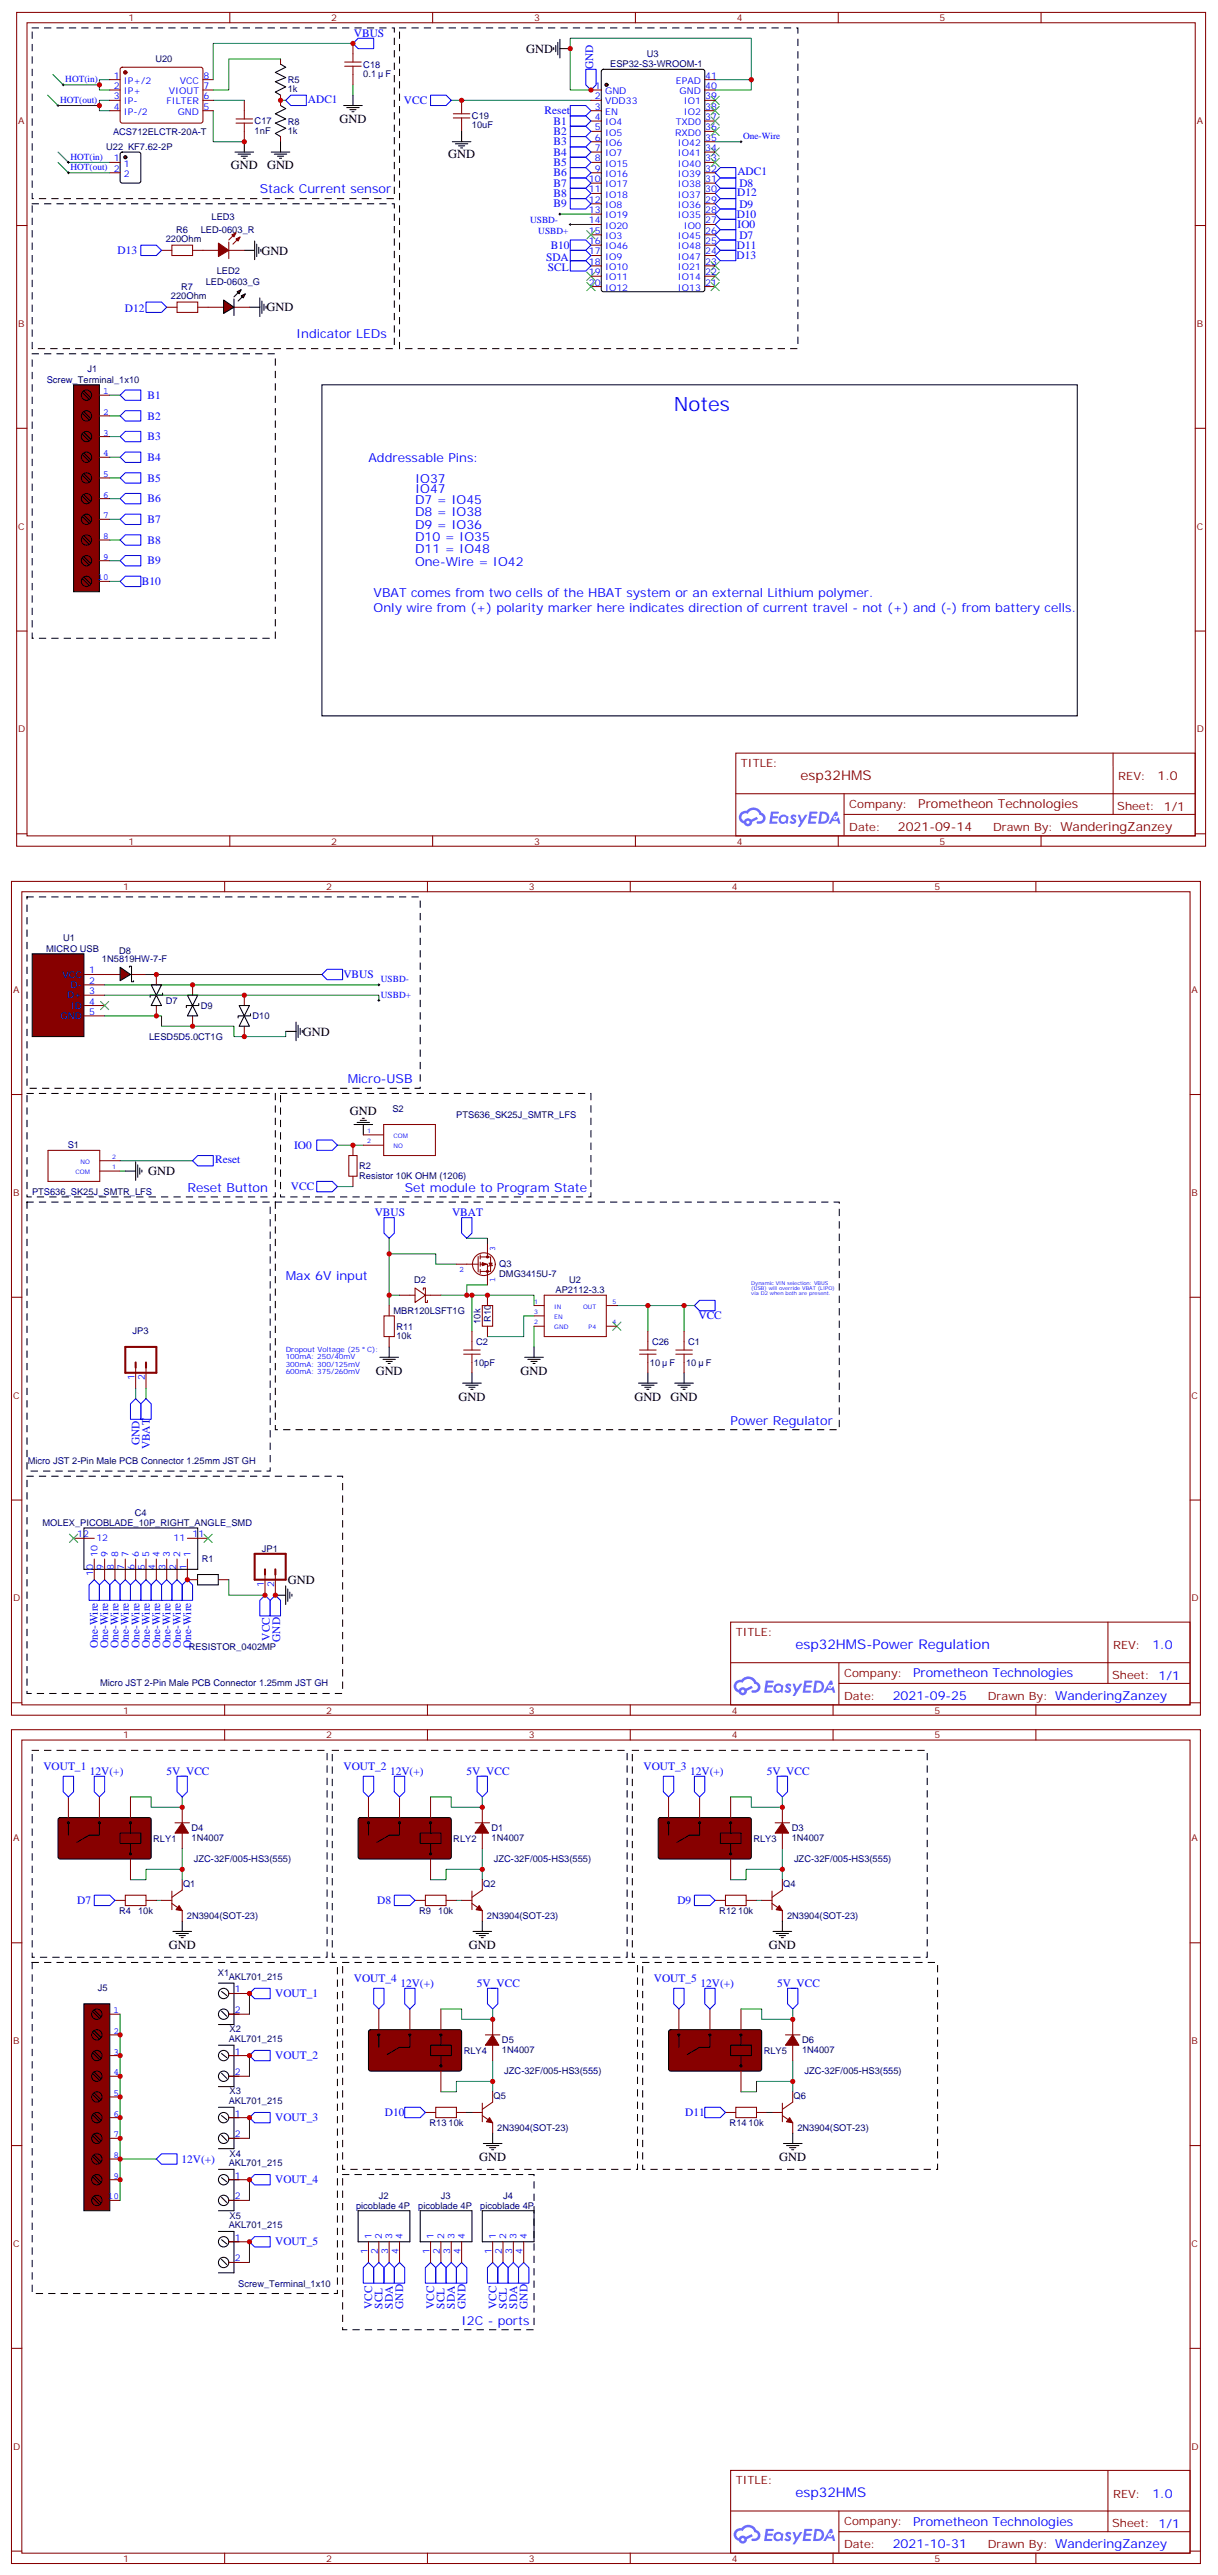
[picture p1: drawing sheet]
<svg xmlns="http://www.w3.org/2000/svg" width="415mm" height="878mm" viewBox="0 0 415 878" stroke-linecap="round" stroke-linejoin="round" font-family="sans-serif">
<defs><g id="words">
<text font-size="6.7" fill="#00f" x="229.7" y="140.1">Notes</text>
<text font-size="4.6" fill="#800" x="273" y="265.8">esp32HMS</text>
<g font-size="4.6" fill="#00f">
<text x="271.2" y="562.2">esp32HMS-Power Regulation</text>
<text x="271.2" y="851.5">esp32HMS</text>
</g>
<g font-size="4.2">
<text x="179.4" y="18">GND</text>
<text x="115.8" y="42.1">GND</text>
<text x="152.8" y="54">GND</text>
<text x="78.7" y="57.5">GND</text>
<text x="91.1" y="57.5">GND</text>
<text x="89.1" y="86.8">GND</text>
<text x="90.9" y="106.2">GND</text>
<text x="103.2" y="353.2">GND</text>
<text x="119.3" y="380.3">GND</text>
<text x="50.5" y="400.7">GND</text>
<text x="128.1" y="468.9">GND</text>
<text x="177.5" y="468.9">GND</text>
<text x="156.3" y="477.7">GND</text>
<text x="216.3" y="477.7">GND</text>
<text x="228.6" y="477.7">GND</text>
<text x="98.1" y="540.1">GND</text>
<text x="57.5" y="664.7">GND</text>
<text x="159.8" y="664.7">GND</text>
<text x="262.1" y="664.7">GND</text>
<text x="163.4" y="737">GND</text>
<text x="265.7" y="737">GND</text>
</g>
<g font-size="4.2" fill="#00f">
<text x="88.6" y="66">Stack Current sensor</text>
<text x="100.9" y="115.4">Indicator LEDs</text>
<text x="125.6" y="157.7">Addressable Pins:</text>
<text x="141.5" y="164.7">IO37</text>
<text x="141.5" y="168.3">IO47</text>
<text x="141.5" y="171.8">D7 = IO45</text>
<text x="141.5" y="176">D8 = IO38</text>
<text x="141.5" y="180.3">D9 = IO36</text>
<text x="141.5" y="184.5">D10 = IO35</text>
<text x="141.5" y="188.7">D11 = IO48</text>
<text x="141.5" y="193">One-Wire = IO42</text>
<text x="127.4" y="203.6">VBAT comes from two cells of the HBAT system or an external Lithium polymer.</text>
<text x="127.4" y="208.8">Only wire from (+) polarity marker here indicates direction of current travel - not (+) and (-) from battery cells.</text>
<text x="118.6" y="369.4">Micro-USB</text>
<text x="63.9" y="406.4">Reset Button</text>
<text x="138" y="406.4">Set module to Program State</text>
<text x="97.4" y="436.4">Max 6V input</text>
<text x="249.1" y="485.8">Power Regulator</text>
<text x="392.9" y="562.4">1.0</text>
<text x="311.3" y="572">Prometheon Technologies</text>
<text x="304.3" y="579.8">2021-09-25</text>
<text x="157.4" y="792.7">I2C - ports</text>
<text x="392.9" y="851.7">1.0</text>
<text x="311.3" y="861.3">Prometheon Technologies</text>
<text x="304.3" y="869.1">2021-10-31</text>
</g>
<g font-size="4.2" fill="#800">
<text x="394.7" y="266.1">1.0</text>
<text x="313" y="275.6">Prometheon Technologies</text>
<text x="306.1" y="283.4">2021-09-14</text>
</g>
<g font-size="3.9" fill="#00f">
<text x="120.7" y="12.6">VBUS</text>
<text x="202.2" y="23.7" transform="rotate(-90 202.2 23.7)">GND</text>
<text x="105" y="35">ADC1</text>
<text x="137.7" y="35.5">VCC</text>
<text x="185.7" y="39">Reset</text>
<text x="188.7" y="42.5">B1</text>
<text x="188.7" y="46.1">B2</text>
<text x="188.7" y="49.6">B3</text>
<text x="188.7" y="53.1">B4</text>
<text x="188.7" y="56.6">B5</text>
<text x="251.4" y="59.7">ADC1</text>
<text x="188.7" y="60.2">B6</text>
<text x="188.7" y="63.7">B7</text>
<text x="252.1" y="63.7">D8</text>
<text x="188.7" y="67.2">B8</text>
<text x="188.7" y="70.7">B9</text>
<text x="251.4" y="66.7">D12</text>
<text x="252.1" y="70.8">D9</text>
<text x="251.2" y="74.3">D10</text>
<text x="251.5" y="77.8">IO0</text>
<text x="252.1" y="81.4">D7</text>
<text x="40.1" y="86.7">D13</text>
<text x="186.2" y="88.9">SDA</text>
<text x="187.8" y="84.9">B10</text>
<text x="251.1" y="88.4">D13</text>
<text x="251.2" y="84.8">D11</text>
<text x="186.8" y="92.4">SCL</text>
<text x="42.6" y="106.5">D12</text>
<text x="50.3" y="136.1">B1</text>
<text x="50.3" y="143.1">B2</text>
<text x="50.3" y="150.1">B3</text>
<text x="50.3" y="157.2">B4</text>
<text x="50.3" y="164.2">B5</text>
<text x="50.3" y="171.3">B6</text>
<text x="50.3" y="178.4">B7</text>
<text x="50.3" y="185.4">B8</text>
<text x="50.3" y="192.5">B9</text>
<text x="48.4" y="199.5">B10</text>
<text x="117.1" y="333.6">VBUS</text>
<text x="100.3" y="391.8">IO0</text>
<text x="73.3" y="396.6">Reset</text>
<text x="99.2" y="405.9">VCC</text>
<text x="127.8" y="414.7">VBUS</text>
<text x="154.1" y="414.7">VBAT</text>
<text x="238.1" y="449.9">VCC</text>
<text x="47.5" y="492.8" transform="rotate(-90 47.5 492.8)">GND</text>
<text x="51.1" y="494.3" transform="rotate(-90 51.1 494.3)">VBAT</text>
<text x="33.4" y="562" transform="rotate(-90 33.4 562)">One-Wire</text>
<text x="36.9" y="562" transform="rotate(-90 36.9 562)">One-Wire</text>
<text x="40.4" y="562" transform="rotate(-90 40.4 562)">One-Wire</text>
<text x="44" y="562" transform="rotate(-90 44 562)">One-Wire</text>
<text x="47.5" y="562" transform="rotate(-90 47.5 562)">One-Wire</text>
<text x="51" y="562" transform="rotate(-90 51 562)">One-Wire</text>
<text x="54.6" y="562" transform="rotate(-90 54.6 562)">One-Wire</text>
<text x="58.1" y="562" transform="rotate(-90 58.1 562)">One-Wire</text>
<text x="61.6" y="562" transform="rotate(-90 61.6 562)">One-Wire</text>
<text x="65.1" y="562" transform="rotate(-90 65.1 562)">One-Wire</text>
<text x="92" y="559.4" transform="rotate(-90 92 559.4)">VCC</text>
<text x="95.5" y="559.8" transform="rotate(-90 95.5 559.8)">GND</text>
<text x="14.8" y="603.5">VOUT_1</text>
<text x="30.7" y="605.2">12V(+)</text>
<text x="56.8" y="605.2">5V_VCC</text>
<text x="117.1" y="603.5">VOUT_2</text>
<text x="133" y="605.2">12V(+)</text>
<text x="159.1" y="605.2">5V_VCC</text>
<text x="219.4" y="603.5">VOUT_3</text>
<text x="235.3" y="605.2">12V(+)</text>
<text x="261.4" y="605.2">5V_VCC</text>
<text x="26.3" y="649.3">D7</text>
<text x="128.6" y="649.3">D8</text>
<text x="230.9" y="649.3">D9</text>
<text x="120.6" y="675.8">VOUT_4</text>
<text x="136.5" y="677.6">12V(+)</text>
<text x="162.6" y="677.5">5V_VCC</text>
<text x="222.9" y="675.8">VOUT_5</text>
<text x="238.8" y="677.6">12V(+)</text>
<text x="264.9" y="677.5">5V_VCC</text>
<text x="93.8" y="681.1">VOUT_1</text>
<text x="93.8" y="702.2">VOUT_2</text>
<text x="93.8" y="723.4">VOUT_3</text>
<text x="131.2" y="721.7">D10</text>
<text x="233.6" y="721.6">D11</text>
<text x="61.9" y="737.5">12V(+)</text>
<text x="93.8" y="744.5">VOUT_4</text>
<text x="93.8" y="765.7">VOUT_5</text>
<text x="126.9" y="787.3" transform="rotate(-90 126.9 787.3)">VCC</text>
<text x="130.4" y="787.3" transform="rotate(-90 130.4 787.3)">SCL</text>
<text x="134" y="787.3" transform="rotate(-90 134 787.3)">SDA</text>
<text x="137.5" y="787.3" transform="rotate(-90 137.5 787.3)">GND</text>
<text x="148.1" y="787.3" transform="rotate(-90 148.1 787.3)">VCC</text>
<text x="151.6" y="787.3" transform="rotate(-90 151.6 787.3)">SCL</text>
<text x="155.1" y="787.3" transform="rotate(-90 155.1 787.3)">SDA</text>
<text x="158.7" y="787.3" transform="rotate(-90 158.7 787.3)">GND</text>
<text x="169.2" y="787.3" transform="rotate(-90 169.2 787.3)">VCC</text>
<text x="172.8" y="787.3" transform="rotate(-90 172.8 787.3)">SCL</text>
<text x="176.3" y="787.3" transform="rotate(-90 176.3 787.3)">SDA</text>
<text x="179.8" y="787.3" transform="rotate(-90 179.8 787.3)">GND</text>
</g>
<g font-size="3.9" fill="#800">
<text x="252.6" y="261.4">TITLE:</text>
<text x="381.3" y="266.1">REV:</text>
<text x="289.5" y="275.6">Company:</text>
<text x="380.9" y="276.2">Sheet: 1/1</text>
<text x="289.5" y="283.3">Date:</text>
<text x="338.6" y="283.4">Drawn By: WanderingZanzey</text>
<text x="250.9" y="557.7">TITLE:</text>
<text x="379.5" y="562.4">REV:</text>
<text x="287.8" y="571.9">Company:</text>
<text x="379.1" y="572.6">Sheet: 1/1</text>
<text x="287.8" y="579.6">Date:</text>
<text x="336.8" y="579.7">Drawn By: WanderingZanzey</text>
<text x="250.9" y="847">TITLE:</text>
<text x="379.5" y="851.7">REV:</text>
<text x="287.8" y="861.2">Company:</text>
<text x="379.1" y="861.8">Sheet: 1/1</text>
<text x="287.8" y="868.9">Date:</text>
<text x="336.8" y="869">Drawn By: WanderingZanzey</text>
</g>
<g font-size="3.2" fill="#800">
<text x="43.8" y="7.2">1</text>
<text x="112.9" y="7.2">2</text>
<text x="182.1" y="7.2">3</text>
<text x="251.2" y="7.2">4</text>
<text x="320.4" y="7.2">5</text>
<text x="6.2" y="42.3">A</text>
<text x="408" y="42.3">A</text>
<text x="6.2" y="111.5">B</text>
<text x="408" y="111.5">B</text>
<text x="6.2" y="180.6">C</text>
<text x="408" y="180.6">C</text>
<text x="6.2" y="249.8">D</text>
<text x="408" y="249.8">D</text>
<text x="43.8" y="288">1</text>
<text x="112.9" y="288">2</text>
<text x="182.1" y="288">3</text>
<text x="251.2" y="288">4</text>
<text x="320.4" y="288">5</text>
<text x="42" y="303.6">1</text>
<text x="111.2" y="303.6">2</text>
<text x="180.3" y="303.6">3</text>
<text x="249.4" y="303.6">4</text>
<text x="318.6" y="303.6">5</text>
<text x="4.4" y="338.7">A</text>
<text x="406.3" y="338.7">A</text>
<text x="4.4" y="407.8">B</text>
<text x="406.3" y="407.8">B</text>
<text x="4.4" y="477">C</text>
<text x="406.3" y="477">C</text>
<text x="4.4" y="546.1">D</text>
<text x="406.3" y="546.1">D</text>
<text x="42" y="584.4">1</text>
<text x="111.2" y="584.4">2</text>
<text x="180.3" y="584.4">3</text>
<text x="249.4" y="584.4">4</text>
<text x="318.6" y="584.4">5</text>
<text x="42" y="592.8">1</text>
<text x="111.2" y="592.8">2</text>
<text x="180.3" y="592.8">3</text>
<text x="249.4" y="592.8">4</text>
<text x="318.6" y="592.8">5</text>
<text x="4.4" y="627.9">A</text>
<text x="406.3" y="627.9">A</text>
<text x="4.4" y="697.1">B</text>
<text x="406.3" y="697.1">B</text>
<text x="4.4" y="766.2">C</text>
<text x="406.3" y="766.2">C</text>
<text x="4.4" y="835.4">D</text>
<text x="406.3" y="835.4">D</text>
<text x="42" y="873.7">1</text>
<text x="111.2" y="873.7">2</text>
<text x="180.3" y="873.7">3</text>
<text x="249.4" y="873.7">4</text>
<text x="318.6" y="873.7">5</text>
</g>
<g font-size="3.2" fill="#000080">
<text x="53" y="21.3">U20</text>
<text x="123.9" y="23.1">C18</text>
<text x="208" y="23">ESP32-S3-WROOM-1</text>
<text x="220.5" y="19.4">U3</text>
<text x="98.1" y="28.3">R5</text>
<text x="123.9" y="26.2">0.1</text>
<text x="131.4" y="26.2">F</text>
<text x="98.1" y="31.5">1k</text>
<text x="160.9" y="40.7">C19</text>
<text x="38.5" y="46">ACS712ELCTR-20A-T</text>
<text x="86.8" y="45.6">1nF</text>
<text x="86.8" y="42.4">C17</text>
<text x="98.1" y="45.6">1k</text>
<text x="98.1" y="42.5">R8</text>
<text x="160.9" y="43.7">10uF</text>
<text x="36.2" y="51.2">U22 KF7.62-2P</text>
<text x="72.1" y="75.1">LED3</text>
<text x="56.5" y="82.6">220Ohm</text>
<text x="60" y="79.4">R6</text>
<text x="68.4" y="79.4">LED-0603_R</text>
<text x="73.9" y="93.5">LED2</text>
<text x="61.8" y="98.8">R7</text>
<text x="70.2" y="97.1">LED-0603_G</text>
<text x="58.3" y="102">220Ohm</text>
<text x="15.9" y="130.6">Screw_Terminal_1x10</text>
<text x="29.9" y="127">J1</text>
<text x="21.6" y="321">U1</text>
<text x="15.8" y="324.6">MICRO USB</text>
<text x="34.8" y="328.2">1N5819HW-7-F</text>
<text x="40.6" y="325.3">D8</text>
<text x="56.5" y="342.3">D7</text>
<text x="68.5" y="344.1">D9</text>
<text x="86.1" y="347.6">D10</text>
<text x="50.8" y="354.6">LESD5D5.0CT1G</text>
<text x="133.8" y="379.2">S2</text>
<text x="155.5" y="381.1">PTS636_SK25J_SMTR_LFS</text>
<text x="23.1" y="391.6">S1</text>
<text x="122.4" y="401.9">Resistor 10K OHM (1206)</text>
<text x="122.4" y="398.7">R2</text>
<text x="10.9" y="407.5">PTS636_SK25J_SMTR_LFS</text>
<text x="141.2" y="437.5">D2</text>
<text x="170.2" y="435.4">DMG3415U-7</text>
<text x="170.2" y="432.2">Q3</text>
<text x="194.1" y="437.4">U2</text>
<text x="189.4" y="441">AP2112-3.3</text>
<text x="134.2" y="448.1">MBR120LSFT1G</text>
<text x="45.2" y="455">JP3</text>
<text x="135.1" y="453.4">R11</text>
<text x="163.8" y="451.4" transform="rotate(-90 163.8 451.4)">10k</text>
<text x="167.3" y="450.8" transform="rotate(-90 167.3 450.8)">R10</text>
<text x="135.1" y="456.6">10k</text>
<text x="162.3" y="458.7">C2</text>
<text x="222.3" y="458.7">C26</text>
<text x="234.6" y="458.7">C1</text>
<text x="161.6" y="465.7">10pF</text>
<text x="221.6" y="465.7">10</text>
<text x="228.3" y="465.7">F</text>
<text x="233.9" y="465.7">10</text>
<text x="240.6" y="465.7">F</text>
<text x="9.4" y="499.3">Micro JST 2-Pin Male PCB Connector 1.25mm JST GH</text>
<text x="14.5" y="520.4">MOLEX_PICOBLADE_10P_RIGHT_ANGLE_SMD</text>
<text x="45.9" y="516.9">C4</text>
<text x="68.8" y="532.7">R1</text>
<text x="89.3" y="529.3">JP1</text>
<text x="64.3" y="562.7">RESISTOR_0402MP</text>
<text x="34.1" y="575.1">Micro JST 2-Pin Male PCB Connector 1.25mm JST GH</text>
<text x="52.2" y="628">RLY1</text>
<text x="65.3" y="627.7">1N4007</text>
<text x="65.3" y="624.5">D4</text>
<text x="154.6" y="628">RLY2</text>
<text x="167.6" y="627.7">1N4007</text>
<text x="167.6" y="624.5">D1</text>
<text x="256.9" y="628">RLY3</text>
<text x="269.9" y="627.7">1N4007</text>
<text x="269.9" y="624.5">D3</text>
<text x="66.1" y="635.1">JZC-32F/005-HS3(555)</text>
<text x="168.4" y="635.1">JZC-32F/005-HS3(555)</text>
<text x="270.7" y="635.1">JZC-32F/005-HS3(555)</text>
<text x="62.4" y="643.6">Q1</text>
<text x="164.7" y="643.6">Q2</text>
<text x="267" y="643.6">Q4</text>
<text x="40.6" y="652.7">R4</text>
<text x="47.1" y="652.7">10k</text>
<text x="142.9" y="652.7">R9</text>
<text x="149.4" y="652.7">10k</text>
<text x="245.2" y="652.7">R12</text>
<text x="251.7" y="652.7">10k</text>
<text x="63.7" y="654.5">2N3904(SOT-23)</text>
<text x="166" y="654.5">2N3904(SOT-23)</text>
<text x="268.3" y="654.5">2N3904(SOT-23)</text>
<text x="74.3" y="673.9">X1</text>
<text x="78" y="675.1">AKL701_215</text>
<text x="33.4" y="679.1">J5</text>
<text x="78.2" y="693.1">X2</text>
<text x="78" y="696.3">AKL701_215</text>
<text x="158.1" y="700.3">RLY4</text>
<text x="171.1" y="700">1N4007</text>
<text x="171.1" y="696.8">D5</text>
<text x="260.4" y="700.3">RLY5</text>
<text x="273.4" y="700">1N4007</text>
<text x="273.4" y="696.8">D6</text>
<text x="171.9" y="707.4">JZC-32F/005-HS3(555)</text>
<text x="274.2" y="707.4">JZC-32F/005-HS3(555)</text>
<text x="78" y="717.4">AKL701_215</text>
<text x="78.2" y="714.2">X3</text>
<text x="168.2" y="715.9">Q5</text>
<text x="270.5" y="715.9">Q6</text>
<text x="146.5" y="725">R13</text>
<text x="152.9" y="725">10k</text>
<text x="248.8" y="725">R14</text>
<text x="255.2" y="725">10k</text>
<text x="169.5" y="726.8">2N3904(SOT-23)</text>
<text x="271.8" y="726.8">2N3904(SOT-23)</text>
<text x="78.2" y="735.4">X4</text>
<text x="78" y="738.6">AKL701_215</text>
<text x="129.2" y="749.7">J2</text>
<text x="150.3" y="749.7">J3</text>
<text x="171.5" y="749.7">J4</text>
<text x="121.4" y="753.3">picoblade 4P</text>
<text x="142.6" y="753.3">picoblade 4P</text>
<text x="163.7" y="753.3">picoblade 4P</text>
<text x="78" y="759.8">AKL701_215</text>
<text x="78.2" y="756.6">X5</text>
<text x="81.2" y="779.8">Screw_Terminal_1x10</text>
</g>
<g font-size="3.2" fill="#00f">
<text x="22.3" y="28">HOT(in)</text>
<text x="38.8" y="26.8">1</text>
<text x="42.3" y="28.6">IP+/2</text>
<text x="61.3" y="28.6">VCC</text>
<text x="69.4" y="26.8">8</text>
<text x="230.4" y="28.6">EPAD</text>
<text x="240.5" y="26.8">41</text>
<text x="20.5" y="35.1">HOT(out)</text>
<text x="38.8" y="30.3">2</text>
<text x="38.8" y="33.9">3</text>
<text x="42.3" y="32.1">IP+</text>
<text x="42.3" y="35.6">IP-</text>
<text x="56.8" y="35.6">FILTER</text>
<text x="57.6" y="32.1">VIOUT</text>
<text x="69.4" y="33.9">6</text>
<text x="69.4" y="30.3">7</text>
<text x="202.8" y="30.3">1</text>
<text x="202.8" y="33.9">2</text>
<text x="206.3" y="32.1">GND</text>
<text x="206.3" y="35.6">VDD33</text>
<text x="231.7" y="32.1">GND</text>
<text x="233.1" y="35.6">IO1</text>
<text x="240.5" y="30.3">40</text>
<text x="240.5" y="33.9">39</text>
<text x="38.8" y="37.4">4</text>
<text x="42.3" y="39.2">IP-/2</text>
<text x="60.6" y="39.2">GND</text>
<text x="69.4" y="37.4">5</text>
<text x="202.8" y="37.4">3</text>
<text x="202.8" y="40.9">4</text>
<text x="206.3" y="39.2">EN</text>
<text x="233.1" y="39.2">IO2</text>
<text x="240.5" y="40.9">37</text>
<text x="240.5" y="37.4">38</text>
<text x="202.8" y="44.4">5</text>
<text x="202.8" y="48">6</text>
<text x="206.3" y="42.7">IO4</text>
<text x="206.3" y="46.2">IO5</text>
<text x="230.1" y="46.2">RXD0</text>
<text x="230.4" y="42.7">TXD0</text>
<text x="240.5" y="48">35</text>
<text x="240.5" y="44.4">36</text>
<text x="253.3" y="47.4">One-Wire</text>
<text x="202.8" y="51.5">7</text>
<text x="206.3" y="49.7">IO6</text>
<text x="206.3" y="53.3">IO7</text>
<text x="231.1" y="53.3">IO41</text>
<text x="231.1" y="49.7">IO42</text>
<text x="240.5" y="51.5">34</text>
<text x="24" y="58">HOT(out) 2</text>
<text x="24" y="54.5">HOT(in)</text>
<text x="38.8" y="55">1</text>
<text x="42.3" y="56.8">1</text>
<text x="202.8" y="55">8</text>
<text x="202.8" y="58.6">9</text>
<text x="206.3" y="56.8">IO15</text>
<text x="231.1" y="56.8">IO40</text>
<text x="240.5" y="58.6">32</text>
<text x="240.5" y="55">33</text>
<text x="42.3" y="60.3">2</text>
<text x="200.8" y="62.1">10</text>
<text x="200.8" y="65.6">11</text>
<text x="206.3" y="60.3">IO16</text>
<text x="206.3" y="63.9">IO17</text>
<text x="231.1" y="63.9">IO38</text>
<text x="231.1" y="60.3">IO39</text>
<text x="240.5" y="65.6">30</text>
<text x="240.5" y="62.1">31</text>
<text x="200.8" y="69.1">12</text>
<text x="206.3" y="67.4">IO18</text>
<text x="206.3" y="70.9">IO8</text>
<text x="231.1" y="70.9">IO36</text>
<text x="231.1" y="67.4">IO37</text>
<text x="240.5" y="69.1">29</text>
<text x="180.7" y="76.1">USBD-</text>
<text x="200.8" y="72.7">13</text>
<text x="200.8" y="76.2">14</text>
<text x="206.3" y="74.4">IO19</text>
<text x="206.3" y="78">IO20</text>
<text x="231.1" y="74.4">IO35</text>
<text x="233.1" y="78">IO0</text>
<text x="240.5" y="76.2">27</text>
<text x="240.5" y="72.7">28</text>
<text x="183.5" y="79.7">USBD+</text>
<text x="200.8" y="83.3">16</text>
<text x="200.8" y="79.7">15</text>
<text x="206.3" y="81.5">IO3</text>
<text x="231.1" y="81.5">IO45</text>
<text x="240.5" y="83.3">25</text>
<text x="240.5" y="79.7">26</text>
<text x="200.8" y="86.8">17</text>
<text x="206.3" y="85">IO46</text>
<text x="206.3" y="88.5">IO9</text>
<text x="231.1" y="88.5">IO47</text>
<text x="231.1" y="85">IO48</text>
<text x="240.5" y="86.8">24</text>
<text x="200.8" y="90.3">18</text>
<text x="200.8" y="93.8">19</text>
<text x="206.3" y="92.1">IO10</text>
<text x="206.3" y="95.6">IO11</text>
<text x="231.1" y="95.6">IO14</text>
<text x="231.1" y="92.1">IO21</text>
<text x="240.5" y="93.8">22</text>
<text x="240.5" y="90.3">23</text>
<text x="200.8" y="97.4">20</text>
<text x="206.3" y="99.1">IO12</text>
<text x="231.1" y="99.1">IO13</text>
<text x="240.5" y="97.4">21</text>
<text x="35.2" y="134.4">1</text>
<text x="35.2" y="141.5">2</text>
<text x="35.2" y="148.5">3</text>
<text x="35.2" y="155.6">4</text>
<text x="35.2" y="162.6">5</text>
<text x="35.2" y="169.7">6</text>
<text x="35.2" y="176.7">7</text>
<text x="35.2" y="183.8">8</text>
<text x="35.2" y="190.9">9</text>
<text x="33.3" y="197.9">10</text>
<text x="21.3" y="333.4">VCC</text>
<text x="30.4" y="332">1</text>
<text x="30.4" y="335.5">2</text>
<text x="129.9" y="335">USBD-</text>
<text x="22.9" y="340.4">D+</text>
<text x="24" y="336.9">D-</text>
<text x="30.4" y="339">3</text>
<text x="129.9" y="340.3">USBD+</text>
<text x="20.6" y="347.5">GND</text>
<text x="24.1" y="344">ID</text>
<text x="30.4" y="342.5">4</text>
<text x="30.4" y="346.1">5</text>
<text x="45.9" y="470.5" transform="rotate(-90 45.9 470.5)">1</text>
<text x="49.4" y="470.5" transform="rotate(-90 49.4 470.5)">2</text>
<text x="26.3" y="524.2">12</text>
<text x="32.8" y="525.6">12</text>
<text x="59.2" y="525.6">11</text>
<text x="65.7" y="524.2">11</text>
<text x="33.2" y="530.9" transform="rotate(-90 33.2 530.9)">10</text>
<text x="36.7" y="530.9" transform="rotate(-90 36.7 530.9)">9</text>
<text x="40.3" y="530.9" transform="rotate(-90 40.3 530.9)">8</text>
<text x="43.8" y="530.9" transform="rotate(-90 43.8 530.9)">7</text>
<text x="47.3" y="530.9" transform="rotate(-90 47.3 530.9)">6</text>
<text x="50.8" y="530.9" transform="rotate(-90 50.8 530.9)">5</text>
<text x="54.4" y="530.9" transform="rotate(-90 54.4 530.9)">4</text>
<text x="57.9" y="530.9" transform="rotate(-90 57.9 530.9)">3</text>
<text x="61.4" y="530.9" transform="rotate(-90 61.4 530.9)">2</text>
<text x="64.9" y="530.9" transform="rotate(-90 64.9 530.9)">1</text>
<text x="31.8" y="537.4" transform="rotate(-90 31.8 537.4)">10</text>
<text x="35.3" y="535.4" transform="rotate(-90 35.3 535.4)">9</text>
<text x="38.8" y="535.4" transform="rotate(-90 38.8 535.4)">8</text>
<text x="42.4" y="535.4" transform="rotate(-90 42.4 535.4)">7</text>
<text x="45.9" y="535.4" transform="rotate(-90 45.9 535.4)">6</text>
<text x="49.4" y="535.4" transform="rotate(-90 49.4 535.4)">5</text>
<text x="53" y="535.4" transform="rotate(-90 53 535.4)">4</text>
<text x="56.5" y="535.4" transform="rotate(-90 56.5 535.4)">3</text>
<text x="60" y="535.4" transform="rotate(-90 60 535.4)">2</text>
<text x="63.5" y="535.4" transform="rotate(-90 63.5 535.4)">1</text>
<text x="90" y="541.1" transform="rotate(-90 90 541.1)">1</text>
<text x="93.5" y="541.1" transform="rotate(-90 93.5 541.1)">2</text>
<text x="80.1" y="679.5">1</text>
<text x="38.7" y="686.5">1</text>
<text x="80.1" y="686.5">2</text>
<text x="38.7" y="693.6">2</text>
<text x="38.7" y="700.6">3</text>
<text x="80.1" y="700.6">1</text>
<text x="38.7" y="707.7">4</text>
<text x="80.1" y="707.7">2</text>
<text x="38.7" y="714.7">5</text>
<text x="38.7" y="721.8">6</text>
<text x="80.1" y="721.8">1</text>
<text x="38.7" y="728.8">7</text>
<text x="80.1" y="728.8">2</text>
<text x="38.7" y="735.9">8</text>
<text x="38.7" y="743">9</text>
<text x="80.1" y="743">1</text>
<text x="36.8" y="750">10</text>
<text x="80.1" y="750">2</text>
<text x="80.1" y="764.1">1</text>
<text x="126.7" y="763.4" transform="rotate(-90 126.7 763.4)">1</text>
<text x="130.2" y="763.4" transform="rotate(-90 130.2 763.4)">2</text>
<text x="133.7" y="763.4" transform="rotate(-90 133.7 763.4)">3</text>
<text x="137.3" y="763.4" transform="rotate(-90 137.3 763.4)">4</text>
<text x="147.8" y="763.4" transform="rotate(-90 147.8 763.4)">1</text>
<text x="151.4" y="763.4" transform="rotate(-90 151.4 763.4)">2</text>
<text x="154.9" y="763.4" transform="rotate(-90 154.9 763.4)">3</text>
<text x="158.4" y="763.4" transform="rotate(-90 158.4 763.4)">4</text>
<text x="169" y="763.4" transform="rotate(-90 169 763.4)">1</text>
<text x="172.5" y="763.4" transform="rotate(-90 172.5 763.4)">2</text>
<text x="176.1" y="763.4" transform="rotate(-90 176.1 763.4)">3</text>
<text x="179.6" y="763.4" transform="rotate(-90 179.6 763.4)">4</text>
<text x="80.1" y="771.2">2</text>
<text x="125.3" y="768.6" transform="rotate(-90 125.3 768.6)">1</text>
<text x="128.8" y="768.6" transform="rotate(-90 128.8 768.6)">2</text>
<text x="132.3" y="768.6" transform="rotate(-90 132.3 768.6)">3</text>
<text x="135.9" y="768.6" transform="rotate(-90 135.9 768.6)">4</text>
<text x="146.4" y="768.6" transform="rotate(-90 146.4 768.6)">1</text>
<text x="150" y="768.6" transform="rotate(-90 150 768.6)">2</text>
<text x="153.5" y="768.6" transform="rotate(-90 153.5 768.6)">3</text>
<text x="157" y="768.6" transform="rotate(-90 157 768.6)">4</text>
<text x="167.6" y="768.6" transform="rotate(-90 167.6 768.6)">1</text>
<text x="171.1" y="768.6" transform="rotate(-90 171.1 768.6)">2</text>
<text x="174.7" y="768.6" transform="rotate(-90 174.7 768.6)">3</text>
<text x="178.2" y="768.6" transform="rotate(-90 178.2 768.6)">4</text>
</g>
<g font-size="2.8" fill="#00f">
<text x="168.8" y="426.6" transform="rotate(-90 168.8 426.6)">3</text>
<text x="156.5" y="433.7">2</text>
<text x="168.8" y="437.2" transform="rotate(-90 168.8 437.2)">1</text>
</g>
<g font-size="2.5" fill="#00f">
<text x="97.4" y="461.1">Dropout Voltage (25</text>
<text x="125.2" y="461.1">C):</text>
<text x="97.4" y="463.6">100mA: 250/40mV</text>
<text x="97.4" y="466">300mA: 300/125mV</text>
<text x="97.4" y="468.5">600mA: 375/260mV</text>
</g>
<g font-size="2.1" fill="#00f">
<text x="125.2" y="386.3">1</text>
<text x="125.2" y="389.8">2</text>
<text x="134.2" y="388">COM</text>
<text x="38.3" y="395.1">2</text>
<text x="134.2" y="391.6">NO</text>
<text x="25.7" y="400.4">COM</text>
<text x="27.4" y="396.9">NO</text>
<text x="38.3" y="398.6">1</text>
<text x="182.1" y="448">3</text>
<text x="182.1" y="444.5">1</text>
<text x="189" y="449.8">EN</text>
<text x="189" y="446.2">IN</text>
<text x="198.8" y="446.2">OUT</text>
<text x="208.8" y="444.5">5</text>
<text x="182.1" y="451.6">2</text>
<text x="189" y="453.3">GND</text>
<text x="200.7" y="453.3">P4</text>
<text x="208.8" y="451.6">4</text>
</g>
<g font-size="1.8" fill="#00f">
<text x="256.2" y="438.2">Dynamic VIN selection: VBUS</text>
<text x="256.2" y="439.9">(USB) will override VBAT (LIPO)</text>
<text x="256.2" y="441.7">via D2 when both are present.</text>
</g>
</g></defs>
<g fill="none" stroke="#870000" stroke-width=".35">
<path d="M5.7 4.2h405.3v284.4h-405.3zM9.2 7.8h398.3v277.2h-398.3zM78.4 4.2v3.6M147.5 4.2v3.6M216.6 4.2v3.6M285.8 4.2v3.6M354.9 4.2v3.6M5.7 76.9h3.5M407.5 76.9h3.5M5.7 146h3.5M407.5 146h3.5M5.7 215.2h3.5"/>
<path d="M407.5 215.2h3.5M250.9 256.8h156.6v28.2h-156.6zM379.5 256.8v20.9M250.9 270.7h156.5M287.8 277.7h119.6M287.8 270.7v14.1M5.7 284.3h3.5M78.4 285v3.6M147.5 285v3.6M216.6 285v3.6M285.8 285v3.6M354.9 285v3.6"/>
<path d="M407.5 284.3h3.5"/>
</g>
<g fill="#5487ff">
<path d="M269.8 278a1.22 1.22 0 0 1 1.8 .3l-.4 .5a.47 .47 0 0 0-.4-.4 .47 .47 0 0 0-.5 .2l.2 .3a1.14 1.14 0 0 1 .8 1.7 1.14 1.14 0 0 1-1.9 0l-.3-.2 .5-.5 .8 .4a.29 .29 0 0 0 .3-.3 .29 .29 0 0 0-.3-.3 1.04 1.04 0 0 1-.6-1.7z"/>
<path d="M262.9 276.8l2.6 .1-.1 .5-1.8 .1-.1 .9h1.5l.3 .3-.4 .4h-1.6l-.1 1.1h1.7l.2 .3-.2 .4h-2.6z"/>
<path d="M276 276.8l2.7 .1-.2 .5-1.8 .1-.1 .9h1.5l.3 .3-.3 .4h-1.6l-.2 1.1h1.7l.2 .3-.2 .4h-2.6z"/>
<path d="M284.8 276.8h.6l.4 1.2-.6 .3a.69 .69 0 0 0-1.1 .3 .69 .69 0 0 0 .5 1 .69 .69 0 0 0 .9-.7l.5-.2 .5 2.2h-.8l-.2-.9h-1.7l-.5 .9h-.9z"/>
<path d="M272 277.8h.7l.7 1.9 1.1-1.9h.8l-2.5 4.2h-.8l.9-1.5z"/>
<path d="M279.5 276.8l-.6 4.1h1.4a2.11 2.11 0 0 0 2.4-2.1 2.11 2.11 0 0 0-2.5-2zM280.3 277.5a1.43 1.43 0 0 1 1.6 1.6 1.43 1.43 0 0 1-2 1.1z"/>
<path d="M265.8 278.4a1.54 1.54 0 0 0 0 2.1 1.54 1.54 0 0 0 2.1 .2l.6 .2 .3-2.3-.6-.3a1.5 1.5 0 0 0-2.4 .1zM266.1 279.4a.95 .95 0 0 1 1.9 0 .95 .95 0 0 1-1.9 0z"/>
<path d="M252.6 277.1a2.18 2.18 0 0 0 1 3.7 1.44 1.44 0 0 0 1.7 1 1.44 1.44 0 0 0 1.1-1.5l2-1-.4-.8-1.9 1a1.47 1.47 0 0 0-2.5 .5 1.39 1.39 0 0 1-.6-2 1.39 1.39 0 0 1 2-.5 2.12 2.12 0 0 1 2.1-1.3 2.12 2.12 0 0 1 1.9 1.7 1.14 1.14 0 0 1 1.1 1.4 1.14 1.14 0 0 1-1.6 .8 .43 .43 0 0 0-.6 .3 .43 .43 0 0 0 .4 .5 1.98 1.98 0 0 0 2.6-1.2 1.98 1.98 0 0 0-1.3-2.5 3.1 3.1 0 0 0-5.2-.7l-.9 .1zM254.4 280.4a.55 .55 0 0 1 1.1 0 .55 .55 0 0 1-1.1 0z"/>
<circle cx="284.8" cy="278.9" r=".26"/>
</g>
<g fill="none" stroke="#000" stroke-width=".35">
<path d="M83.3 85.4h3.5M86.8 82.2v6.3M87.5 83.3v4.2M88.2 84.3v2.1M88.9 85v.7M85.1 104.8h3.5M88.6 101.6v6.3M89.3 102.7v4.2M90 103.7v2.1M90.7 104.4v.7M58.9 658.6h6.4M60 659.3h4.2"/>
<path d="M62.1 655.1v3.5M61.1 660h2.1M61.8 660.8h.7"/>
</g>
<g fill="none" stroke="#870000" stroke-width=".35">
<path d="M55.1 85.4h3.5M58.6 83.6h7.1v3.5h-7.1zM65.7 85.4h8.8M78 85.4h5.3M56.8 104.8h3.6M60.4 103h7v3.5h-7zM67.4 104.8h8.8M79.8 104.8h5.3M62.1 616.3v5.3M59.7 621.6h4.9M62.1 625.1v5.3M39.2 648.1h3.5"/>
<path d="M42.7 646.3h7.1v3.5h-7.1zM49.8 648.1h3.5M55.1 648.1h3.5M58.6 649.1l3.5 2.5v3.5M58.6 644.9v6.3M62.1 641v3.5l-3.5 2.5"/>
</g>
<path d="M48 83.6h5.3l1.8 1.8-1.8 1.7h-5.3zM49.8 103h5.3l1.7 1.8-1.7 1.7h-5.3zM32.1 646.3h5.3l1.8 1.8-1.8 1.7h-5.3z" fill="none" stroke="#00f" stroke-width=".35"/>
<path d="M11 69.5h123.4v49.4h-123.4zM11 596.9h100.5v70.6h-100.5z" fill="none" stroke="#000" stroke-width=".35" stroke-dasharray="2.1 2.1"/>
<path d="M53.3 648.1h1.8" fill="none" stroke="#008700" stroke-width=".35"/>
<g fill="#870000" stroke="#870000" stroke-width=".35">
<path d="M61.1 649.8l1 1.8-2.1-.4z"/>
<path d="M62.1 621.6l2.1 3.5h-4.5z"/>
<path d="M74.5 82.9l3.5 2.5-3.5 2.1z"/>
<path d="M78 82.5v5.7z"/>
<path d="M79.4 80.4l-1.4 1.4z"/>
<path d="M79.4 83.3l1.4-1.5z"/>
<path d="M79.1 80.1l1.4-.7-.7 1.4z"/>
<path d="M80.5 81.5l1.4-.7-.7 1.4z"/>
</g>
<g fill="#870000" stroke="#000" stroke-width=".35">
<path d="M82.2 100.9l1.4-.7-.7 1.4z"/>
<path d="M80.8 99.5l1.4-.7-.7 1.4z"/>
<path d="M82.6 101.2l-1.4 1.5z"/>
<path d="M79.8 101.2l1.4-1.4z"/>
<path d="M79.8 102v5.6z"/>
<path d="M76.2 102.3l3.6 2.5-3.6 2.1z"/>
</g>
<path d="M19.4 36h.7M19.8 35.6v.7M21.2 28.9h.7M21.6 28.6v.7" fill="none" stroke="#000" stroke-width=".34"/>
<path d="M117.2 36h6.3M118.2 36.7h4.2M119.3 37.4h2.1M120 38.1h.7M120.3 32.5v3.5M80.1 51.9h6.4M81.2 52.6h4.2M82.2 53.3h2.1M82.9 54h.7M83.3 48.3v3.6" fill="none" stroke="#000" stroke-width=".35"/>
<g fill="none" stroke="#870000" stroke-width=".35">
<path d="M120.3 14.8v6.4M37.4 27.2h3.6M37.4 30.7h3.6M37.4 34.2h3.6M37.4 37.7h3.6M41.2 23.1l.5-.2 27 .1 .5 .6-.1 17.9-.6 .5-27.1-.1-.4-.6v-17.7zM69.2 27.2h3.5M69.2 30.7h3.5M69.2 34.2h3.5M69.2 37.7h3.5M83.3 34.2v6.4M117.5 22.6h5.7"/>
<path d="M117.5 21.2h5.7M120.3 22.6v6.3M80.5 42h5.6M80.5 40.6h5.6M83.3 42v6.3"/>
</g>
<path d="M19.8 36h14.1M21.6 28.9h12.3M37.4 34.2h-3.5v3.5h3.5M37.4 27.2h-3.5v3.5h3.5M72.7 37.7v10.6h10.6M72.7 34.2h10.6" fill="none" stroke="#008700" stroke-width=".35"/>
<path d="M11 9.5h123.4v58.2h-123.4zM11 120.6h82.9v97.1h-82.9z" fill="none" stroke="#000" stroke-width=".35" stroke-dasharray="2.1 2.1"/>
<circle cx="42.7" cy="24.7" r=".53" fill="#870000" stroke="#870000" stroke-width=".35"/>
<path d="M42.7 133h5.3v3.5h-5.3l-1.7-1.7zM42.7 140.1h5.3v3.5h-5.3l-1.7-1.8zM42.7 147.1h5.3v3.5h-5.3l-1.7-1.7zM42.7 154.2h5.3v3.5h-5.3l-1.7-1.8zM42.7 161.2h5.3v3.5h-5.3l-1.7-1.7zM42.7 168.3h5.3v3.5h-5.3l-1.7-1.8zM42.7 175.3h5.3v3.6h-5.3l-1.7-1.8zM41 184.2l1.7-1.8h5.3v3.5h-5.3zM41 191.2l1.7-1.8h5.3v3.6h-5.3zM42.7 196.5h5.3v3.5h-5.3l-1.7-1.7z" fill="none" stroke="#00f" stroke-width=".35"/>
<path d="M25.1 131.2h8.8v70.6h-8.8z" fill="#870000" stroke="#000" stroke-width=".35"/>
<path d="M33.9 134.8h3.5M33.9 141.8h3.5M33.9 148.9h3.5M33.9 155.9h3.5M33.9 163h3.5M33.9 170h3.5M33.9 177.1h3.5M33.9 184.2h3.5M33.9 191.2h3.5M33.9 198.3h3.5" fill="none" stroke="#870000" stroke-width=".35"/>
<g fill="none" stroke="#000" stroke-width=".35">
<path d="M41.2 52.1l.5-.2h5.6l.7 .4v9.4l-.4 .7h-5.9l-.7-.4v-9.4zM28.1 133.9l2.3 2.3M28.6 133.3l2.3 2.3M31.3 134.8a1.76 1.76 0 0 0-2.6-1.6 1.76 1.76 0 0 0-.2 3 1.76 1.76 0 0 0 2.7-1.3M28.1 155l2.3 2.3M28.1 140.9l2.3 2.3M28.1 148l2.3 2.3M28.6 147.5l2.3 2.3M28.6 154.5l2.3 2.3M28.6 140.4l2.3 2.3M31.3 155.9a1.76 1.76 0 0 0-2.6-1.5 1.76 1.76 0 0 0-.2 3 1.76 1.76 0 0 0 2.7-1.3M31.3 148.9a1.76 1.76 0 0 0-2.6-1.6 1.76 1.76 0 0 0-.2 3 1.76 1.76 0 0 0 2.7-1.3"/>
<path d="M31.3 141.8a1.76 1.76 0 0 0-2.6-1.5 1.76 1.76 0 0 0-.2 3 1.76 1.76 0 0 0 2.7-1.3M28.1 169.2l2.3 2.3M28.1 176.2l2.3 2.3M28.1 162.1l2.3 2.3M28.6 175.7l2.3 2.3M28.6 161.6l2.3 2.3M28.6 168.6l2.3 2.3M31.3 177.1a1.76 1.76 0 0 0-2.6-1.6 1.76 1.76 0 0 0-.2 3.1 1.76 1.76 0 0 0 2.7-1.4M31.3 170a1.76 1.76 0 0 0-2.6-1.5 1.76 1.76 0 0 0-.2 3 1.76 1.76 0 0 0 2.7-1.3M31.3 163a1.76 1.76 0 0 0-2.6-1.6 1.76 1.76 0 0 0-.2 3.1 1.76 1.76 0 0 0 2.7-1.4M28.1 197.4l2.3 2.3M28.1 183.3l2.3 2.3"/>
<path d="M28.1 190.3l2.3 2.3M28.6 189.8l2.3 2.3M28.6 196.9l2.3 2.2M28.6 182.7l2.3 2.3M31.3 198.3a1.76 1.76 0 0 0-2.6-1.6 1.76 1.76 0 0 0-.2 3 1.76 1.76 0 0 0 2.7-1.3M31.3 191.2a1.76 1.76 0 0 0-2.6-1.6 1.76 1.76 0 0 0-.2 3.1 1.76 1.76 0 0 0 2.7-1.3M31.3 184.2a1.76 1.76 0 0 0-2.6-1.6 1.76 1.76 0 0 0-.2 3 1.76 1.76 0 0 0 2.7-1.3"/>
</g>
<circle cx="42.7" cy="53.6" r=".53" fill="#870000" stroke="#000" stroke-width=".35"/>
<g fill="none" stroke="#870000" stroke-width=".35">
<path d="M37.4 55.4h3.6M37.4 58.9h3.6M3.9 300.6h405.4v284.3h-405.4zM7.4 304.1h398.3v277.3h-398.3zM76.6 300.6v3.5M145.7 300.6v3.5M214.9 300.6v3.5M284 300.6v3.5M353.2 300.6v3.5M3.9 373.2h3.5M405.7 373.2h3.6M3.9 442.4h3.5"/>
<path d="M405.7 442.4h3.6M3.9 511.5h3.5M405.7 511.5h3.6M249.1 553.2h156.6v28.2h-156.6zM377.7 553.2v20.9M249.1 567h156.5M286 574.1h119.6M286 567v14.1M3.9 580.7h3.5M76.6 581.4v3.5M145.7 581.4v3.5M214.9 581.4v3.5"/>
<path d="M284 581.4v3.5M353.2 581.4v3.5M405.7 580.7h3.6"/>
</g>
<g fill="none" stroke="#008700" stroke-width=".35">
<path d="M16.3 32.5l3.5 3.5M18 25.4l3.6 3.5M19.8 51.9l3.5 3.5h14.1M19.8 55.4l3.5 3.5h14.1M37.4 134.8h3.6M37.4 141.8h3.6M37.4 148.9h3.6M37.4 155.9h3.6M37.4 163h3.6M37.4 170h3.6M37.4 177.1h3.6M37.4 184.2h3.6"/>
<path d="M37.4 191.2h3.6M37.4 198.3h3.6"/>
</g>
<path d="M122.1 13.1h5.3v3.5h-5.3l-1.8-1.8z" fill="none" stroke="#00f" stroke-width=".35"/>
<g fill="#5487ff">
<path d="M268.1 574.3a1.22 1.22 0 0 1 1.7 .3l-.4 .6a.47 .47 0 0 0-.3-.4 .47 .47 0 0 0-.5 .2l.1 .2a1.14 1.14 0 0 1 .8 1.7 1.14 1.14 0 0 1-1.9 0l-.2-.2 .5-.5 .7 .4a.29 .29 0 0 0 .3-.2 .29 .29 0 0 0-.2-.4 1.04 1.04 0 0 1-.6-1.7z"/>
<path d="M261.1 573.1l2.7 .2-.2 .5h-1.8l-.1 .9h1.5l.3 .3-.4 .4h-1.5l-.2 1.1 1.7 .1 .2 .3-.2 .3h-2.6z"/>
<path d="M274.2 573.1l2.7 .2-.1 .5h-1.8l-.2 .9h1.6l.3 .3-.4 .4h-1.6l-.1 1.1 1.7 .1 .2 .3-.2 .3h-2.7z"/>
<path d="M283 573.1h.7l.3 1.2-.6 .4a.69 .69 0 0 0-1 .2 .69 .69 0 0 0 .4 1 .69 .69 0 0 0 .9-.6l.5-.3 .6 2.2h-.8l-.3-.9h-1.7l-.5 .9h-.8z"/>
<path d="M270.2 574.2h.8l.6 1.8 1.1-1.8h.9l-2.6 4.2h-.8l.9-1.6z"/>
<path d="M277.8 573.1l-.6 4.1h1.3a2.11 2.11 0 0 0 2.5-2.1 2.11 2.11 0 0 0-2.5-2zM278.5 573.8a1.43 1.43 0 0 1 1.6 1.6 1.43 1.43 0 0 1-2 1.1z"/>
<path d="M264.1 574.7a1.54 1.54 0 0 0-.1 2.1 1.54 1.54 0 0 0 2.1 .2l.7 .2 .3-2.3-.6-.3a1.51 1.51 0 0 0-2.4 .1zM264.3 575.7a.95 .95 0 0 1 1.9 0 .95 .95 0 0 1-1.9 0z"/>
<path d="M250.8 573.5a2.18 2.18 0 0 0 1.1 3.7 1.44 1.44 0 0 0 1.6 .9 1.44 1.44 0 0 0 1.2-1.5l2-1-.5-.7-1.9 .9a1.47 1.47 0 0 0-2.4 .5 1.39 1.39 0 0 1-.7-2 1.39 1.39 0 0 1 2-.4 2.12 2.12 0 0 1 2.2-1.3 2.12 2.12 0 0 1 1.9 1.6 1.14 1.14 0 0 1 1 1.5 1.14 1.14 0 0 1-1.6 .7 .43 .43 0 0 0-.5 .4 .43 .43 0 0 0 .4 .4 1.98 1.98 0 0 0 2.5-1.2 1.98 1.98 0 0 0-1.2-2.5 3.1 3.1 0 0 0-5.3-.7l-.9 .1zM252.7 576.8a.55 .55 0 0 1 1.1 0 .55 .55 0 0 1-1.1 0z"/>
<circle cx="283" cy="575.2" r=".26"/>
</g>
<g fill="none" stroke="#008700" stroke-width=".35">
<path d="M120.3 14.8h-47.6v12.4M95.6 20.1h-17.6v10.6h-5.3M95.6 34.2h1.8M120.3 28.9v3.6M153.8 34.2h47.7M201.5 30.7h-7.1v-17.6h61.8v17.6h-12.4M41 399.3h1.7M41 395.8h24.7M115 390.5h8.9M132.7 427.6v14.1h3.5M132.7 422.3v5.3h15.9v3.5h7M166.2 438.2h-7.1v3.5h23v3.5"/>
<path d="M132.7 441.7v3.5M150.3 441.7h8.8M160.9 441.7v12.3M182.1 448.7h-3.6v7.1h-12.3M182.1 452.3v7M210.3 445.2h26.4M220.9 445.2v8.8M233.2 445.2v8.8M46.2 473.4v3.6M49.8 473.4v3.6"/>
</g>
<g fill="none" stroke="#00f" stroke-width=".35">
<path d="M99.2 32.5h5.3v3.5h-5.3l-1.8-1.8zM146.8 32.5h5.3l1.7 1.7-1.7 1.8h-5.3zM194.4 36h5.3l1.8 1.7-1.8 1.8h-5.3zM199.7 23.6h3.5v5.3l-1.7 1.8-1.8-1.8zM245.6 57.1h5.3v3.6h-5.3l-1.8-1.8zM243.8 76.6l1.8-1.8h5.3v3.5h-5.3zM245.6 64.2h5.3v3.5h-5.3l-1.8-1.7zM109.7 332.3l1.8-1.7h5.3v3.5h-5.3zM65.7 395.8l1.7-1.7h5.3v3.5h-5.3zM108 388.8h5.3l1.7 1.7-1.7 1.8h-5.3zM108 402.9h5.3l1.7 1.7-1.7 1.8h-5.3zM130.9 415.2h3.5v5.3l-1.7 1.8-1.8-1.8z"/>
<path d="M157.4 415.2h3.5v5.3l-1.8 1.8-1.7-1.8zM236.7 445.2l1.8-1.8h5.3v3.6h-5.3zM44.5 478.7l1.7-1.7 1.8 1.7v5.3h-3.5zM49.8 477l1.7 1.7v5.3h-3.5v-5.3z"/>
</g>
<g fill="none" stroke="#870000" stroke-width=".35">
<path d="M95.6 20.1v1.8M95.6 32.5v3.5M154.6 38.8h5.6M157.4 34.2v4.6M95.6 46.6v1.7M154.6 40.2h5.6M157.4 40.2v4.6M16.4 392.3h17.6v10.6h-17.6zM34 399.3h7M34 395.8h7M118.9 394.1h2.8v7h-2.8zM120.3 390.5v3.6"/>
<path d="M123.9 387h6.9M123.9 390.5h6.9M130.8 383.5h17.6v10.6h-17.6zM120.3 401.1v3.5M141.5 439.2l3.5 2.5-3.5 2.4zM144.3 439.9v-.7h.7v4.9h.7v-.7M155.6 431.1h7.4M163 428.4v5.3M163.7 431.1h2.5v7.1M163.7 428.6h3.6v5h-3.6M163.7 427.9v1.4M163.7 430.4v1.4"/>
<path d="M163.7 432.9v1.4M166.2 424v4.6M166.7 430.7h1.1l-.5 .9zM168 431.4l-1.5 .4M130.9 448.7h3.5v7.1h-3.5zM132.7 445.2v3.5M132.7 455.8v3.5M136.2 441.7h5.3M145 441.7h5.3M160.9 454v6.4M164.4 445.2h3.6v7.1h-3.6zM166.2 441.7v3.5"/>
<path d="M166.2 452.3v3.5M182.1 448.7h3.4M182.1 452.3h3.4M182.1 445.2h3.4M185.5 441.7h21.2v14.1h-21.2zM206.8 452.3h3.5M206.8 445.2h3.5M220.9 454v6.4M233.2 454v6.4M46.2 466.4v7M49.8 466.4v7M158.1 461.8h5.6"/>
<path d="M158.1 460.4h5.6M160.9 461.8v6.3M218.1 461.8h5.6M218.1 460.4h5.6M220.9 461.8v6.3M230.4 461.8h5.6M230.4 460.4h5.6M233.2 461.8v6.3M3.9 589.8h405.4v284.4h-405.4zM7.4 593.4h398.3v277.3h-398.3zM76.6 589.8v3.6M145.7 589.8v3.6"/>
<path d="M214.9 589.8v3.6M284 589.8v3.6M353.2 589.8v3.6M3.9 662.5h3.5M405.7 662.5h3.6M3.9 731.7h3.5M405.7 731.7h3.6M3.9 800.8h3.5M405.7 800.8h3.6M249.1 842.4h156.6v28.3h-156.6zM249.1 856.3h156.5M286 856.3v14.1"/>
<path d="M377.7 842.5v20.8M3.9 870h3.5M76.6 870.7v3.5M145.7 870.7v3.5M214.9 870.7v3.5M284 870.7v3.5M286 863.3h119.6M353.2 870.7v3.5M405.7 870h3.6"/>
<circle cx="165" cy="431.1" r="3.9"/>
</g>
<g fill="none" stroke="#000" stroke-width=".35">
<path d="M95.6 21.9l1.8 1-3.5 1.8 3.5 1.8-3.5 1.4 3.5 1.7-3.5 1.8 1.7 1.1M95.6 36l1.8 1-3.5 1.8 3.5 1.8-3.5 1.4 3.5 1.7-3.5 1.8 1.7 1.1M92.5 51.9h6.3M93.5 52.6h4.3M94.6 53.3h2.1M95.3 54h.7M95.6 48.3v3.6M154.2 48.3h6.3M155.3 49h4.2M156.3 49.7h2.1M157 50.4h.7M157.4 44.8v3.5"/>
<path d="M97.4 351.7h3.5M100.9 348.5v6.4M101.6 349.6v4.2M102.3 350.7v2.1M103 351.4v.7M42.7 399.3h3.5M46.2 396.2v6.3M47 397.2v4.3M47.7 398.3v2.1M48.4 399v.7M120.7 383.5h6.3M121.7 382.8h4.3"/>
<path d="M122.8 382.1h2.1M123.5 381.4h.7M123.9 383.5v3.5M132.7 459.3v3.5M182.1 459.3v3.5M129.5 462.8h6.4M130.6 463.6h4.2M131.6 464.3h2.1M132.3 465h.7M157.7 471.7h6.4M158.8 472.4h4.2M159.8 473.1h2.2"/>
<path d="M160.5 473.8h.8M160.9 468.1v3.6M178.9 462.8h6.3M180 463.6h4.2M181 464.3h2.1M181.7 465h.7M217.7 471.7h6.3M218.8 472.4h4.2M219.8 473.1h2.1M220.5 473.8h.7M220.9 468.1v3.6M230 471.7h6.4"/>
<path d="M231.1 472.4h4.2M232.2 473.1h2.1M232.9 473.8h.7M233.2 468.1v3.6"/>
</g>
<path d="M242.4 32.8l2.8 2.8M245.2 32.8l-2.8 2.8M242.4 50.4l2.8 2.9M245.2 50.4l-2.8 2.9M208.9 450.9l2.8 2.8M211.7 450.9l-2.8 2.8" fill="none" stroke="#3c3" stroke-width=".35"/>
<path d="M136.2 9.5h135.8v109.4h-135.8zM9.2 305.9h134.1v65.2h-134.1zM9.2 372.9h84.7v35.3h-84.7zM95.6 372.9h105.9v35.3h-105.9zM9.2 409.9h82.9v91.8h-82.9zM93.9 409.9h192.2v77.6h-192.2z" fill="none" stroke="#000" stroke-width=".35" stroke-dasharray="2.1 2.1"/>
<path d="M42.7 459.3h10.6v8.8h-10.6zM46.2 464.6v1.8M49.8 464.6v1.8" fill="none" stroke="#870000" stroke-width=".71"/>
<path d="M23 58.9h.7M23 55.4h.7M23.3 55v.7M23.3 58.6v.7M128.8 335.8h.7M129.2 335.5v.7M128.8 341.1h.7M129.2 340.8v.7" fill="none" stroke="#000" stroke-width=".34"/>
<g fill="#870000" stroke="#870000" stroke-width=".35">
<path d="M164.4 430.6l1.4 .5-1.4 .5z"/>
<circle cx="166.2" cy="433.6" r=".35"/>
<circle cx="166.2" cy="428.6" r=".35"/>
</g>
<g fill="#5487ff">
<path d="M268.1 863.6a1.22 1.22 0 0 1 1.7 .3l-.4 .6a.47 .47 0 0 0-.3-.5 .47 .47 0 0 0-.5 .2l.1 .3a1.14 1.14 0 0 1 .8 1.7 1.14 1.14 0 0 1-1.9 0l-.2-.2 .5-.5 .7 .4a.29 .29 0 0 0 .3-.3 .29 .29 0 0 0-.2-.3 1.04 1.04 0 0 1-.6-1.7z"/>
<path d="M261.1 862.4l2.7 .1-.2 .5-1.8 .1-.1 .9h1.5l.3 .3-.4 .4h-1.5l-.2 1.1h1.7l.2 .4-.2 .3h-2.6z"/>
<path d="M274.2 862.4l2.7 .1-.1 .5-1.8 .1-.2 .9h1.6l.3 .3-.4 .4h-1.6l-.1 1.1h1.7l.2 .4-.2 .3h-2.7z"/>
<path d="M283 862.4h.7l.3 1.2-.6 .3a.69 .69 0 0 0-1 .3 .69 .69 0 0 0 .4 1 .69 .69 0 0 0 .9-.6l.5-.3 .6 2.2h-.8l-.3-.9h-1.7l-.5 .9h-.8z"/>
<path d="M270.2 863.4h.8l.6 1.9 1.1-1.9h.9l-2.6 4.2h-.8l.9-1.5z"/>
<path d="M277.8 862.4l-.6 4.1h1.3a2.11 2.11 0 0 0 2.5-2.1 2.11 2.11 0 0 0-2.5-2zM278.5 863.1a1.43 1.43 0 0 1 1.6 1.6 1.43 1.43 0 0 1-2 1.1z"/>
<path d="M264.1 864a1.54 1.54 0 0 0-.1 2.1 1.54 1.54 0 0 0 2.1 .2l.7 .2 .3-2.3-.6-.3a1.5 1.5 0 0 0-2.4 .1zM264.3 865a.95 .95 0 0 1 1.9 0 .95 .95 0 0 1-1.9 0z"/>
<path d="M250.8 862.7a2.18 2.18 0 0 0 1.1 3.8 1.44 1.44 0 0 0 1.6 .9 1.44 1.44 0 0 0 1.2-1.5l2-1-.5-.7-1.9 .9a1.47 1.47 0 0 0-2.4 .5 1.39 1.39 0 0 1-.7-2 1.39 1.39 0 0 1 2-.5 2.12 2.12 0 0 1 2.2-1.3 2.12 2.12 0 0 1 1.9 1.7 1.14 1.14 0 0 1 1 1.4 1.14 1.14 0 0 1-1.6 .8 .43 .43 0 0 0-.5 .3 .43 .43 0 0 0 .4 .5 1.98 1.98 0 0 0 2.5-1.2 1.98 1.98 0 0 0-1.2-2.5 3.1 3.1 0 0 0-5.3-.7l-.9 .1zM252.7 866a.55 .55 0 0 1 1.1 0 .55 .55 0 0 1-1.1 0z"/>
<circle cx="283" cy="864.5" r=".26"/>
</g>
<path d="M44.5 612.8h7v3.5h10.6v-3.5M62.1 637.5h-12.3v3.5h-5.3M62.1 630.4v10.6" fill="none" stroke="#008700" stroke-width=".35"/>
<path d="M60.4 605.7h3.5v5.3l-1.8 1.8-1.7-1.8z" fill="none" stroke="#00f" stroke-width=".35"/>
<path d="M28.6 683.3h8.8v70.6h-8.8z" fill="#870000" stroke="#000" stroke-width=".35"/>
<path d="M37.4 686.9h3.6M37.4 693.9h3.6M37.4 701h3.6M37.4 708h3.6M37.4 715.1h3.6M37.4 722.1h3.6M37.4 729.2h3.6M37.4 736.2h3.6M37.4 743.3h3.6M37.4 750.4h3.6" fill="none" stroke="#870000" stroke-width=".35"/>
<g fill="none" stroke="#000" stroke-width=".35">
<path d="M31.6 693l2.3 2.3M31.6 686l2.3 2.3M32.1 699.6l2.3 2.3M32.1 685.4l2.3 2.3M32.1 692.5l2.3 2.3M34.8 693.9a1.76 1.76 0 0 0-2.6-1.5 1.76 1.76 0 0 0-.2 3 1.76 1.76 0 0 0 2.8-1.3M34.8 686.9a1.76 1.76 0 0 0-2.6-1.6 1.76 1.76 0 0 0-.2 3 1.76 1.76 0 0 0 2.8-1.3M31.6 707.1l2.3 2.3M31.6 714.2l2.3 2.3M31.6 700.1l2.3 2.3M32.1 713.7l2.3 2.3M32.1 706.6l2.3 2.3"/>
<path d="M34.8 715.1a1.76 1.76 0 0 0-2.6-1.6 1.76 1.76 0 0 0-.2 3.1 1.76 1.76 0 0 0 2.8-1.4M34.8 708a1.76 1.76 0 0 0-2.6-1.5 1.76 1.76 0 0 0-.2 3 1.76 1.76 0 0 0 2.8-1.3M34.8 701a1.76 1.76 0 0 0-2.6-1.6 1.76 1.76 0 0 0-.2 3 1.76 1.76 0 0 0 2.8-1.3M31.6 735.4l2.3 2.3M31.6 721.3l2.3 2.2M31.6 728.3l2.3 2.3M32.1 727.8l2.3 2.3M32.1 734.8l2.3 2.3M32.1 720.7l2.3 2.3M34.8 736.2a1.76 1.76 0 0 0-2.6-1.5 1.76 1.76 0 0 0-.2 3 1.76 1.76 0 0 0 2.8-1.3M34.8 729.2a1.76 1.76 0 0 0-2.6-1.6 1.76 1.76 0 0 0-.2 3.1 1.76 1.76 0 0 0 2.8-1.4M34.8 722.1a1.76 1.76 0 0 0-2.6-1.5 1.76 1.76 0 0 0-.2 3 1.76 1.76 0 0 0 2.8-1.3"/>
<path d="M31.6 749.5l2.3 2.3M31.6 742.4l2.3 2.3M32.1 741.9l2.3 2.3M32.1 748.9l2.3 2.3M34.8 750.4a1.76 1.76 0 0 0-2.6-1.6 1.76 1.76 0 0 0-.2 3 1.76 1.76 0 0 0 2.8-1.3M34.8 743.3a1.76 1.76 0 0 0-2.6-1.6 1.76 1.76 0 0 0-.2 3.1 1.76 1.76 0 0 0 2.8-1.3"/>
</g>
<path d="M11 669.2h104v112.9h-104z" fill="none" stroke="#000" stroke-width=".35" stroke-dasharray="2.1 2.1"/>
<path d="M32.1 605.7h3.6v5.3l-1.8 1.8-1.8-1.8z" fill="none" stroke="#00f" stroke-width=".35"/>
<path d="M20 620l.5-.2 30.6 .1 .4 .6v13l-.7 .4h-30.6l-.4-.7v-12.7z" fill="#870000" stroke="#000" stroke-width=".35"/>
<path d="M23.3 612.8v7M33.9 612.8v7M44.5 612.8v7M44.5 633.9v7.1" fill="none" stroke="#870000" stroke-width=".35"/>
<g fill="none" stroke="#000" stroke-width=".35">
<path d="M23.3 621.6v4.2M33.9 621.6v4.2h-3.5l-4.3 2.5M41 625.1h7v3.6h-7zM44.5 621.6v3.5M44.5 628.7v3.5"/>
<circle cx="23.3" cy="621.6" r=".35"/>
<circle cx="33.9" cy="621.6" r=".35"/>
<circle cx="44.5" cy="621.6" r=".35"/>
<circle cx="44.5" cy="632.2" r=".35"/>
</g>
<path d="M21.6 605.7h3.5v5.3l-1.8 1.8-1.7-1.8zM123.9 605.7h3.5v5.3l-1.8 1.8-1.7-1.8z" fill="none" stroke="#00f" stroke-width=".35"/>
<path d="M159.1 422.3h7.1v1.7" fill="none" stroke="#008700" stroke-width=".35"/>
<path d="M122.3 620l.5-.2 30.6 .1 .4 .6v13l-.7 .4h-30.6l-.4-.7v-12.7z" fill="#870000" stroke="#000" stroke-width=".35"/>
<g fill="none" stroke="#870000" stroke-width=".35">
<path d="M125.6 612.8v7M136.2 612.8v7M146.8 612.8v7M164.4 616.3v5.3M146.8 633.9v7.1M162 621.6h4.9M164.4 625.1v5.3M141.5 648.1h3.5M145 646.3h7.1v3.5h-7.1zM152.1 648.1h3.5M157.4 648.1h3.5M160.9 649.1l3.5 2.5v3.5"/>
<path d="M160.9 644.9v6.3M164.4 641v3.5l-3.5 2.5"/>
</g>
<g fill="none" stroke="#000" stroke-width=".35">
<path d="M125.6 621.6v4.2M136.2 621.6v4.2h-3.5l-4.3 2.5M143.3 625.1h7v3.6h-7zM146.8 621.6v3.5M146.8 628.7v3.5M161.3 658.6h6.3M162.3 659.3h4.2M164.4 655.1v3.5M163.4 660h2.1M164.1 660.8h.7"/>
<circle cx="125.6" cy="621.6" r=".35"/>
<circle cx="136.2" cy="621.6" r=".35"/>
<circle cx="146.8" cy="621.6" r=".35"/>
<circle cx="146.8" cy="632.2" r=".35"/>
</g>
<path d="M134.4 605.7h3.6v5.3l-1.8 1.8-1.8-1.8zM162.7 605.7h3.5v5.3l-1.8 1.8-1.7-1.8zM226.2 605.7h3.5v5.3l-1.8 1.8-1.7-1.8z" fill="none" stroke="#00f" stroke-width=".35"/>
<path d="M146.8 612.8h7v3.5h10.6v-3.5M164.4 637.5h-12.3v3.5h-5.3M164.4 630.4v10.6M155.6 648.1h1.8" fill="none" stroke="#008700" stroke-width=".35"/>
<g fill="#870000" stroke="#870000" stroke-width=".35">
<path d="M164.4 621.6l2.1 3.5h-4.5z"/>
<path d="M163.4 649.8l1 1.8-2.1-.4z"/>
</g>
<path d="M113.3 596.9h100.5v70.6h-100.5z" fill="none" stroke="#000" stroke-width=".35" stroke-dasharray="2.1 2.1"/>
<path d="M224.6 620l.5-.2 30.6 .1 .5 .6-.1 13-.7 .4h-30.6l-.4-.7v-12.7z" fill="#870000" stroke="#000" stroke-width=".35"/>
<g fill="none" stroke="#870000" stroke-width=".35">
<path d="M227.9 612.8v7M238.5 612.8v7M249.1 612.8v7M266.7 616.3v5.3M249.1 633.9v7.1M264.3 621.6h4.9M266.7 625.1v5.3M243.8 648.1h3.5M247.3 646.3h7.1v3.5h-7.1zM254.4 648.1h3.5M259.7 648.1h3.5M263.2 649.1l3.5 2.5v3.5"/>
<path d="M263.2 644.9v6.3M266.7 641v3.5l-3.5 2.5"/>
</g>
<g fill="none" stroke="#000" stroke-width=".35">
<path d="M227.9 621.6v4.2M238.5 621.6v4.2h-3.5l-4.2 2.5M245.6 625.1h7v3.6h-7zM249.1 621.6v3.5M249.1 628.7v3.5M263.6 658.6h6.3M264.6 659.3h4.3M266.7 655.1v3.5M265.7 660h2.1M266.4 660.8h.7"/>
<circle cx="227.9" cy="621.6" r=".35"/>
<circle cx="238.5" cy="621.6" r=".35"/>
<circle cx="249.1" cy="621.6" r=".35"/>
<circle cx="249.1" cy="632.2" r=".35"/>
</g>
<path d="M236.7 605.7h3.6v5.3l-1.8 1.8-1.8-1.8zM265 605.7h3.5v5.3l-1.8 1.8-1.7-1.8zM127.4 678h3.5v5.3l-1.7 1.8-1.8-1.8z" fill="none" stroke="#00f" stroke-width=".35"/>
<path d="M249.1 612.8h7.1v3.5h10.5v-3.5M266.7 637.5h-12.3v3.5h-5.3M266.7 630.4v10.6M257.9 648.1h1.8" fill="none" stroke="#008700" stroke-width=".35"/>
<g fill="#870000" stroke="#870000" stroke-width=".35">
<path d="M266.7 621.6l2.2 3.5h-4.6z"/>
<path d="M265.7 649.8l1 1.8-2.1-.4z"/>
</g>
<path d="M215.6 596.9h100.5v70.6h-100.5z" fill="none" stroke="#000" stroke-width=".35" stroke-dasharray="2.1 2.1"/>
<path d="M125.9 692.4l.4-.2h30.6l.5 .7-.1 12.9-.6 .5-30.6-.1-.5-.6v-12.7z" fill="#870000" stroke="#000" stroke-width=".35"/>
<g fill="none" stroke="#870000" stroke-width=".35">
<path d="M129.2 685.1v7.1M139.7 685.1v7.1M150.3 685.1v7.1M165.5 693.9h4.9M168 688.6v5.3M168 697.4v5.3M148.6 718.6h7v3.5h-7zM150.3 706.3v7M164.4 717.2v6.3M168 713.3v3.5l-3.6 2.5M145 720.4h3.6M155.6 720.4h3.5"/>
<path d="M160.9 720.4h3.5M164.4 721.4l3.6 2.5v3.5"/>
</g>
<g fill="none" stroke="#000" stroke-width=".35">
<path d="M129.2 693.9v4.2M139.7 693.9v4.2h-3.5l-4.2 2.5M146.8 697.4h7v3.6h-7zM150.3 693.9v3.5M150.3 701v3.5M164.8 731h6.3M165.8 731.7h4.3M166.9 732.4h2.1M167.6 733.1h.7M168 727.4v3.6"/>
<circle cx="129.2" cy="693.9" r=".35"/>
<circle cx="139.7" cy="693.9" r=".35"/>
<circle cx="150.3" cy="693.9" r=".35"/>
<circle cx="150.3" cy="704.5" r=".35"/>
</g>
<path d="M138 678h3.5v5.3l-1.8 1.8-1.7-1.8zM166.2 678h3.5v5.3l-1.7 1.8-1.8-1.8zM229.7 678h3.5v5.3l-1.7 1.8-1.8-1.8z" fill="none" stroke="#00f" stroke-width=".35"/>
<path d="M150.3 685.1h7.1v3.5h10.6v-3.5M168 709.8h-12.4v3.5h-5.3M168 702.7v10.6M159.1 720.4h1.8" fill="none" stroke="#008700" stroke-width=".35"/>
<g fill="#870000" stroke="#870000" stroke-width=".35">
<path d="M168 693.9l2.1 3.5h-4.6z"/>
<path d="M166.9 722.1l1.1 1.8-2.2-.4z"/>
</g>
<path d="M116.8 669.2h100.5v70.6h-100.5z" fill="none" stroke="#000" stroke-width=".35" stroke-dasharray="2.1 2.1"/>
<path d="M228.2 692.4l.4-.2h30.6l.5 .7-.1 12.9-.6 .5-30.6-.1-.5-.6v-12.7z" fill="#870000" stroke="#000" stroke-width=".35"/>
<g fill="none" stroke="#870000" stroke-width=".35">
<path d="M231.5 685.1v7.1M242 685.1v7.1M252.6 685.1v7.1M267.8 693.9h4.9M270.3 688.6v5.3M270.3 697.4v5.3M250.9 718.6h7v3.5h-7zM252.6 706.3v7M266.7 717.2v6.3M270.3 713.3v3.5l-3.6 2.5M247.3 720.4h3.6M257.9 720.4h3.5"/>
<path d="M263.2 720.4h3.5M266.7 721.4l3.6 2.5v3.5"/>
</g>
<g fill="none" stroke="#000" stroke-width=".35">
<path d="M205.2 23.8l.5-.2h33.9l.6 .5 .1 74.7-.5 .6-34.1 .1-.6-.5-.1-74.7zM231.5 693.9v4.2M242 693.9v4.2h-3.5l-4.2 2.5M249.1 697.4h7.1v3.6h-7.1zM252.6 693.9v3.5M252.6 701v3.5M267.1 731h6.3M268.1 731.7h4.3M269.2 732.4h2.1M269.9 733.1h.7M270.3 727.4v3.6"/>
<circle cx="231.5" cy="693.9" r=".35"/>
<circle cx="242" cy="693.9" r=".35"/>
<circle cx="252.6" cy="693.9" r=".35"/>
<circle cx="252.6" cy="704.5" r=".35"/>
</g>
<g fill="none" stroke="#00f" stroke-width=".35">
<path d="M243.8 69.5l1.8-1.8h5.3v3.6h-5.3zM245.6 71.3h5.3v3.5h-5.3l-1.8-1.8zM245.6 60.7h5.3v3.5h-5.3l-1.8-1.8zM245.6 78.3h5.3v3.5h-5.3l-1.8-1.7zM245.6 85.4h5.3v3.5h-5.3l-1.8-1.8zM245.6 81.8h5.3v3.6h-5.3l-1.8-1.8zM134.4 646.3h5.3l1.8 1.8-1.8 1.7h-5.3zM236.7 646.3h5.3l1.8 1.8-1.8 1.7h-5.3zM240.3 678h3.5v5.3l-1.8 1.8-1.7-1.8zM268.5 678h3.5v5.3l-1.7 1.8-1.8-1.8zM138 718.6h5.3l1.7 1.8-1.7 1.7h-5.3zM240.3 718.6h5.3l1.7 1.8-1.7 1.7h-5.3z"/>
<path d="M53.3 736.2l1.8-1.7h5.3v3.5h-5.3z"/>
</g>
<path d="M243.8 27.2h12.4M41 686.9v63.5M252.6 685.1h7.1v3.5h10.6v-3.5M270.3 709.8h-12.4v3.5h-5.3M270.3 702.7v10.6M41 736.2h12.3M261.4 720.4h1.8" fill="none" stroke="#008700" stroke-width=".35"/>
<g fill="#870000" stroke="#870000" stroke-width=".35">
<path d="M270.3 693.9l2.1 3.5h-4.6z"/>
<path d="M269.2 722.1l1.1 1.8-2.2-.4z"/>
</g>
<path d="M219.1 669.2h100.6v70.6h-100.6z" fill="none" stroke="#000" stroke-width=".35" stroke-dasharray="2.1 2.1"/>
<path d="M200.1 92.8l2.8 2.8M202.9 92.8l-2.8 2.8M242.4 89.3l2.8 2.8M242.4 92.8l2.8 2.8M245.2 89.3l-2.8 2.8M245.2 92.8l-2.8 2.8" fill="none" stroke="#3c3" stroke-width=".35"/>
<circle cx="206.8" cy="28.9" r=".53" fill="#870000" stroke="#000" stroke-width=".35"/>
<g fill="none" stroke="#870000" stroke-width=".35">
<path d="M201.5 30.7h3.5M201.5 34.2h3.5M201.5 37.7h3.5M240.3 30.7h3.5M240.3 34.2h3.5M240.3 37.7h3.5M240.3 27.2h3.5M201.5 41.3h3.5M201.5 44.8h3.5M201.5 48.3h3.5M201.5 51.9h3.5M201.5 55.4h3.5"/>
<path d="M201.5 58.9h3.5M240.3 41.3h3.5M240.3 44.8h3.5M240.3 48.3h3.5M240.3 51.9h3.5M240.3 55.4h3.5M240.3 58.9h3.5M201.5 62.4h3.5M201.5 66h3.5M201.5 69.5h3.5M201.5 73h3.5M201.5 76.6h3.5"/>
<path d="M240.3 62.4h3.5M240.3 66h3.5M240.3 69.5h3.5M240.3 73h3.5M240.3 76.6h3.5M201.5 83.6h3.5M201.5 87.1h3.5M201.5 90.7h3.5M201.5 94.2h3.5M201.5 97.7h3.5M201.5 80.1h3.5M240.3 83.6h3.5"/>
<path d="M240.3 87.1h3.5M240.3 90.7h3.5M240.3 94.2h3.5M240.3 97.7h3.5M240.3 80.1h3.5"/>
</g>
<path d="M194.4 39.5h5.3l1.8 1.8-1.8 1.7h-5.3zM194.4 43h5.3l1.8 1.8-1.8 1.8h-5.3zM194.4 46.6h5.3l1.8 1.7-1.8 1.8h-5.3zM194.4 50.1h5.3l1.8 1.8-1.8 1.7h-5.3zM194.4 53.6h5.3l1.8 1.8-1.8 1.7h-5.3zM194.4 57.1h5.3l1.8 1.8-1.8 1.8h-5.3zM194.4 60.7h5.3l1.8 1.7-1.8 1.8h-5.3zM194.4 64.2h5.3l1.8 1.8-1.8 1.7h-5.3zM194.4 67.7h5.3l1.8 1.8-1.8 1.8h-5.3zM194.4 81.8h5.3l1.8 1.8-1.8 1.8h-5.3z" fill="none" stroke="#00f" stroke-width=".35"/>
<path d="M190.5 73h.7M190.9 72.7v.7M194.1 76.6h.7M194.4 76.2v.7" fill="none" stroke="#000" stroke-width=".34"/>
<path d="M190.9 73h10.6M194.4 76.6h7.1" fill="none" stroke="#008700" stroke-width=".35"/>
<path d="M11 325.3h17.6v28.2h-17.6z" fill="#870000" stroke="#000" stroke-width=".35"/>
<path d="M28.6 332.3h12.4M28.6 335.8h7.1M28.6 339.4h7.1M44.5 332.3h5.3M28.6 342.9h7.1M28.6 346.4h7.1" fill="none" stroke="#870000" stroke-width=".35"/>
<path d="M35.7 335.8h93.5" fill="none" stroke="#008700" stroke-width=".35"/>
<path d="M34.3 341.5l2.8 2.8M37.1 341.5l-2.8 2.8" fill="none" stroke="#3c3" stroke-width=".35"/>
<path d="M44.1 329.8v-.3h.7v5.3h.7v-.4" fill="none" stroke="#000" stroke-width=".35"/>
<path d="M41 329.8l3.5 2.5-3.5 2.1z" fill="#870000" stroke="#000" stroke-width=".35"/>
<g fill="none" stroke="#870000" stroke-width=".35">
<path d="M53.3 332.3v3.5M65.7 335.8v3.6M83.3 339.4v3.5M53.3 342.9v3.5M65.7 346.4v3.6M83.3 350v3.5M25.1 524.6h7M32.1 531.6v7.1M35.7 531.6v7.1M39.2 531.6v7.1M42.7 531.6v7.1M46.2 531.6v7.1"/>
<path d="M49.8 531.6v7.1M53.3 531.6v7.1M56.8 531.6v7.1M60.4 531.6v7.1M63.9 531.6v7.1h3.5M63.9 524.6h7M74.5 538.7h3.5M90.3 536.9v7.1M93.9 536.9v7.1M78 679.8h7.1M78 686.9h7.1M78 708h7.1"/>
<path d="M78 701h7.1M78 729.2h7.1M78 722.1h7.1M78 750.4h7.1M78 743.3h7.1M78 771.5h7.1M78 764.5h7.1M125.6 764.5v7M129.2 764.5v7M132.7 764.5v7M136.2 764.5v7M146.8 764.5v7"/>
<path d="M150.3 764.5v7M153.8 764.5v7M157.4 764.5v7M168 764.5v7M171.5 764.5v7M175 764.5v7M178.5 764.5v7"/>
</g>
<g fill="none" stroke="#000" stroke-width=".35">
<path d="M188.8 16.2v.7M189.5 15.5v2.1M190.2 14.5v4.2M190.9 16.6h3.5M190.9 13.4v6.4M109.7 131.2h257.6v112.9h-257.6zM51.5 335.8h3.6l-1.8 3.6zM53.3 339.4l1.8 3.5h-3.6zM55.4 338.7v.7h-4.2v.7M63.9 339.4h3.5l-1.7 3.5zM65.7 342.9l1.7 3.5h-3.5zM67.8 342.2v.7h-4.3v.7"/>
<path d="M81.5 342.9h3.6l-1.8 3.5zM83.3 346.4l1.8 3.6h-3.6zM85.4 345.7v.7h-4.2v.7M28.6 521.1h38.8v14.1h-38.8zM67.4 536.9h7v3.6h-7zM93.9 544h3.5M97.4 540.8v6.4M98.1 541.9v4.2M98.8 542.9v2.1M99.5 543.6v.7M74.5 676.3h5.3v14.1h-5.3M75.5 679.1l1.8 1.4"/>
<path d="M78 679.8h3.5M74.5 697.4h5.3v14.2h-5.3M75.5 685.8l1.8 1.8M78 686.9h3.5M74.5 718.6h5.3v14.1h-5.3M75.5 707l1.8 1.7M75.5 700.3l1.8 1.4M78 708h3.5M78 701h3.5M74.5 739.8h5.3v14.1h-5.3M75.5 728.1l1.8 1.8M75.5 721.4l1.8 1.4"/>
<path d="M78 729.2h3.5M78 722.1h3.5M75.5 749.3l1.8 1.8M75.5 742.6l1.8 1.4M78 750.4h3.5M78 743.3h3.5M122.1 753.9h17.6v10.6h-17.6zM143.3 753.9h17.6v10.6h-17.6zM164.4 753.9h17.7v10.6h-17.7zM74.5 760.9h5.3v14.2h-5.3M75.5 770.5l1.8 1.7M75.5 763.8l1.8 1.4"/>
<path d="M78 771.5h3.5M78 764.5h3.5"/>
<circle cx="76.2" cy="679.8" r="1.76"/>
<circle cx="76.2" cy="686.9" r="1.76"/>
<circle cx="76.2" cy="701" r="1.76"/>
<circle cx="76.2" cy="708" r="1.76"/>
<circle cx="76.2" cy="729.2" r="1.76"/>
<circle cx="76.2" cy="722.1" r="1.76"/>
<circle cx="76.2" cy="750.4" r="1.76"/>
<circle cx="76.2" cy="743.3" r="1.76"/>
<circle cx="76.2" cy="771.5" r="1.76"/>
<circle cx="76.2" cy="764.5" r="1.76"/>
</g>
<path d="M243.8 48.3h8.8M35.7 339.4h93.5v1.7M49.8 332.3h59.9M35.7 346.4h19.4v3.6h24.7v3.5h17.6v-1.8M115 404.6h5.3M78 538.7v5.3h12.3M85.1 679.8v7.1M85.1 701v7M85.1 722.1v7.1M85.1 743.3v7.1M85.1 764.5v7" fill="none" stroke="#008700" stroke-width=".35"/>
<g fill="none" stroke="#3c3" stroke-width=".35">
<path d="M242.4 39.9l2.8 2.8M242.4 36.3l2.8 2.9M245.2 39.9l-2.8 2.8M245.2 36.3l-2.8 2.9M242.4 43.4l2.8 2.8M242.4 54l2.8 2.8M245.2 54l-2.8 2.8M245.2 43.4l-2.8 2.8M200.1 78.7l2.8 2.8M202.9 78.7l-2.8 2.8M200.1 96.3l2.8 2.8M202.9 96.3l-2.8 2.8"/>
<path d="M242.4 96.3l2.8 2.8M245.2 96.3l-2.8 2.8M23.7 523.2l2.8 2.8M26.5 523.2l-2.8 2.8M69.5 523.2l2.9 2.8M72.4 523.2l-2.9 2.8"/>
</g>
<path d="M252.3 48.3h.7M252.6 48v.7" fill="none" stroke="#000" stroke-width=".34"/>
<path d="M9.2 503.4h107.6v74.1h-107.6zM116.8 741.5h65.3v53h-65.3z" fill="none" stroke="#000" stroke-width=".35" stroke-dasharray="2.1 2.1"/>
<g fill="none" stroke="#00f" stroke-width=".35">
<path d="M194.4 85.4h5.3l1.8 1.7-1.8 1.8h-5.3zM194.4 88.9h5.3l1.8 1.8-1.8 1.7h-5.3zM32.1 538.7l1.8 1.8v5.2h-3.5v-5.2zM35.7 538.7l1.7 1.8v5.2h-3.5v-5.2zM39.2 538.7l1.8 1.8v5.2h-3.6v-5.2zM42.7 538.7l1.8 1.8v5.2h-3.5v-5.2zM49.8 538.7l1.7 1.8v5.2h-3.5v-5.2zM53.3 538.7l1.8 1.8v5.2h-3.6v-5.2zM56.8 538.7l1.8 1.8v5.2h-3.5v-5.2zM60.4 538.7l1.7 1.8v5.2h-3.5v-5.2zM63.9 538.7l1.8 1.8v5.2h-3.6v-5.2zM44.5 540.5l1.7-1.8 1.8 1.8v5.2h-3.5z"/>
<path d="M90.3 544l1.8 1.7v5.3h-3.5v-5.3zM93.9 544l1.7 1.7v5.3h-3.5v-5.3zM85.1 679.8l1.7-1.8h5.3v3.6h-5.3zM85.1 701l1.7-1.8h5.3v3.5h-5.3zM85.1 722.1l1.7-1.7h5.3v3.5h-5.3zM85.1 743.3l1.7-1.8h5.3v3.6h-5.3zM85.1 764.5l1.7-1.8h5.3v3.5h-5.3zM125.6 771.5l1.8 1.8v5.3h-3.5v-5.3zM129.2 771.5l1.7 1.8v5.3h-3.5v-5.3zM132.7 771.5l1.7 1.8v5.3h-3.5v-5.3zM136.2 771.5l1.8 1.8v5.3h-3.6v-5.3zM146.8 771.5l1.8 1.8v5.3h-3.6v-5.3z"/>
<path d="M150.3 771.5l1.8 1.8v5.3h-3.5v-5.3zM153.8 771.5l1.8 1.8v5.3h-3.5v-5.3zM157.4 771.5l1.7 1.8v5.3h-3.5v-5.3zM168 771.5l1.7 1.8v5.3h-3.5v-5.3zM171.5 771.5l1.7 1.8v5.3h-3.5v-5.3zM175 771.5l1.8 1.8v5.3h-3.6v-5.3zM178.5 771.5l1.8 1.8v5.3h-3.5v-5.3z"/>
</g>
<path d="M86.8 529.9h10.6v8.8h-10.6zM90.3 535.2v1.7M93.9 535.2v1.7" fill="none" stroke="#870000" stroke-width=".71"/>
<g fill="#c00">
<circle cx="83.3" cy="48.3" r=".88"/>
<circle cx="33.9" cy="28.9" r=".88"/>
<circle cx="33.9" cy="36" r=".88"/>
<circle cx="157.4" cy="34.2" r=".88"/>
<circle cx="132.7" cy="441.7" r=".88"/>
<circle cx="160.9" cy="441.7" r=".88"/>
<circle cx="166.2" cy="441.7" r=".88"/>
<circle cx="159.1" cy="441.7" r=".88"/>
<circle cx="132.7" cy="427.6" r=".88"/>
<circle cx="233.2" cy="445.2" r=".88"/>
<circle cx="220.9" cy="445.2" r=".88"/>
<circle cx="120.3" cy="390.5" r=".88"/>
<circle cx="95.6" cy="34.2" r=".88"/>
<circle cx="120.3" cy="14.8" r=".88"/>
<circle cx="62.1" cy="616.3" r=".88"/>
<circle cx="62.1" cy="637.5" r=".88"/>
<circle cx="164.4" cy="637.5" r=".88"/>
<circle cx="164.4" cy="616.3" r=".88"/>
<circle cx="266.7" cy="637.5" r=".88"/>
<circle cx="266.7" cy="616.3" r=".88"/>
<circle cx="168" cy="709.8" r=".88"/>
<circle cx="168" cy="688.6" r=".88"/>
<circle cx="270.3" cy="709.8" r=".88"/>
<circle cx="270.3" cy="688.6" r=".88"/>
<circle cx="41" cy="729.2" r=".88"/>
<circle cx="41" cy="736.2" r=".88"/>
<circle cx="41" cy="743.3" r=".88"/>
<circle cx="256.2" cy="27.2" r=".88"/>
<circle cx="201.5" cy="30.7" r=".88"/>
<circle cx="53.3" cy="332.3" r=".88"/>
<circle cx="65.7" cy="335.8" r=".88"/>
<circle cx="65.7" cy="350" r=".88"/>
<circle cx="83.3" cy="353.5" r=".88"/>
<circle cx="194.4" cy="16.6" r=".88"/>
<circle cx="41" cy="693.9" r=".88"/>
<circle cx="41" cy="701" r=".88"/>
<circle cx="41" cy="708" r=".88"/>
<circle cx="41" cy="715.1" r=".88"/>
<circle cx="41" cy="722.1" r=".88"/>
<circle cx="85.1" cy="764.5" r=".88"/>
<circle cx="85.1" cy="743.3" r=".88"/>
<circle cx="85.1" cy="722.1" r=".88"/>
<circle cx="85.1" cy="701" r=".88"/>
<circle cx="85.1" cy="679.8" r=".88"/>
<circle cx="93.9" cy="544" r=".88"/>
<circle cx="90.3" cy="544" r=".88"/>
<circle cx="63.9" cy="538.7" r=".88"/>
<circle cx="53.3" cy="346.4" r=".88"/>
<circle cx="83.3" cy="339.4" r=".88"/>
</g>
<use href="#words"/>
</svg>
